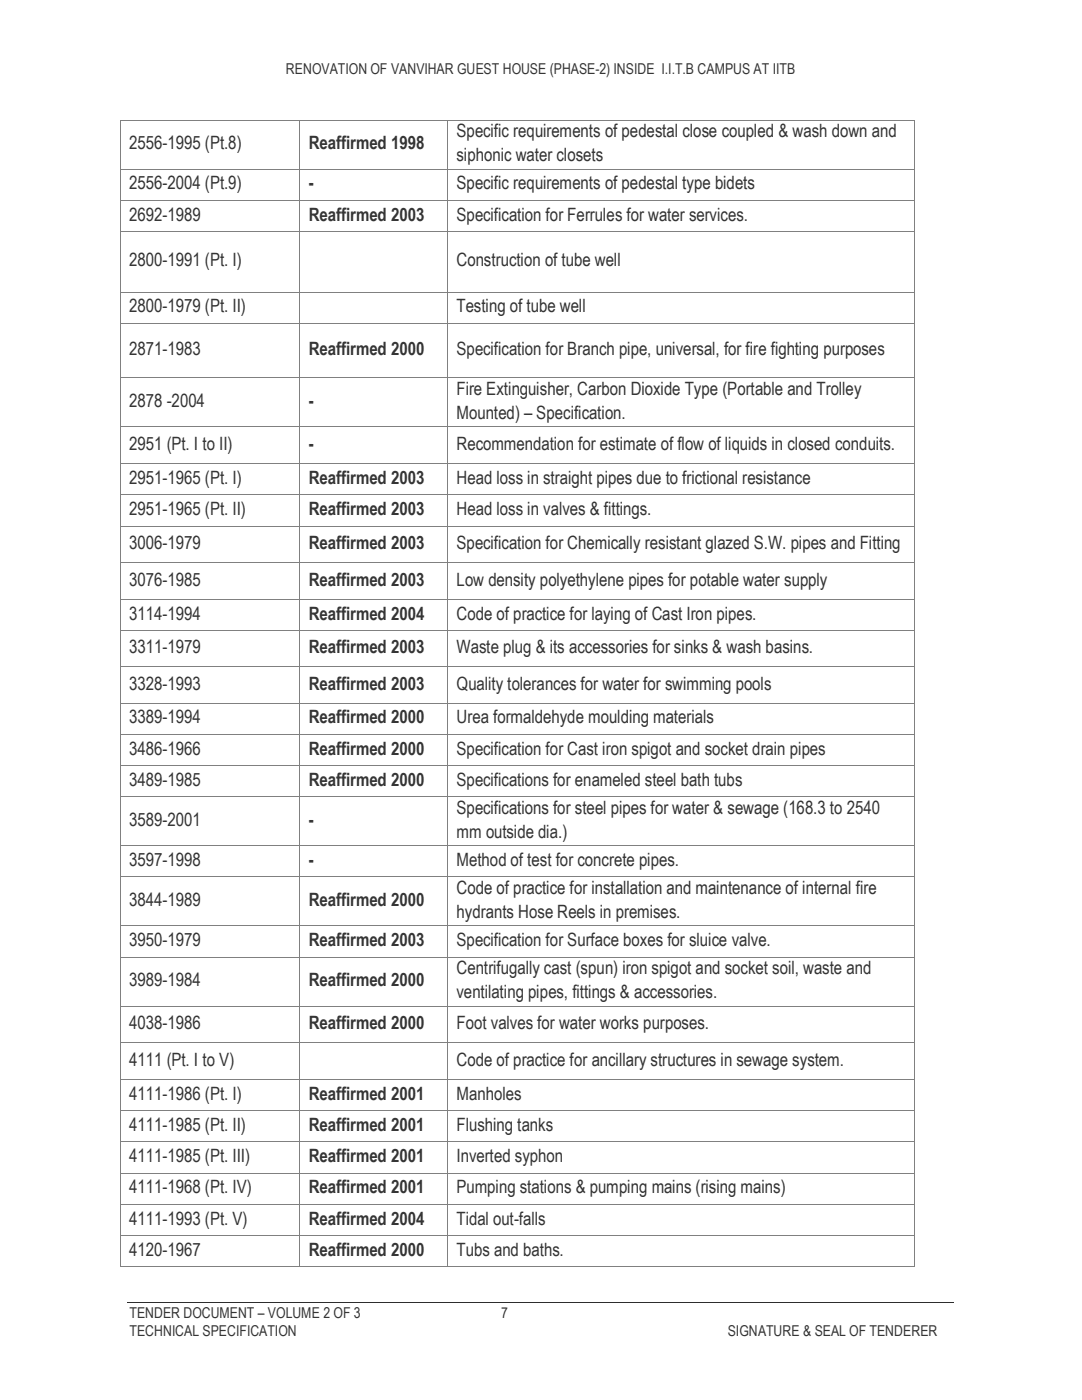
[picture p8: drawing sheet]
<svg xmlns="http://www.w3.org/2000/svg" width="216mm" height="279mm" viewBox="0 0 216 279" stroke-linecap="round" stroke-linejoin="round" font-family="sans-serif">
<defs><g id="words">
<g font-size="3.7" fill="#333">
<text x="25.8" y="29.8">2556-1995 (Pt.8)</text>
<text x="61.6" y="29.8">Reaffirmed 1998</text>
<text x="91.1" y="27.4">Specific requirements of pedestal close coupled &amp; wash down and</text>
<text x="91.1" y="32.2">siphonic water closets</text>
<text x="25.8" y="37.8">2556-2004 (Pt.9)</text>
<text x="61.6" y="37.8">-</text>
<text x="91.1" y="37.8">Specific requirements of pedestal type bidets</text>
<text x="25.8" y="44">2692-1989</text>
<text x="61.6" y="44">Reaffirmed 2003</text>
<text x="91.1" y="44">Specification for Ferrules for water services.</text>
<text x="25.8" y="53.2">2800-1991 (Pt. I)</text>
<text x="91.1" y="53.2">Construction of tube well</text>
<text x="25.8" y="62.3">2800-1979 (Pt. II)</text>
<text x="91.1" y="62.3">Testing of tube well</text>
<text x="25.8" y="70.9">2871-1983</text>
<text x="61.6" y="70.9">Reaffirmed 2000</text>
<text x="91.1" y="70.9">Specification for Branch pipe, universal, for fire fighting purposes</text>
<text x="25.8" y="81.2">2878 -2004</text>
<text x="61.6" y="81.2">-</text>
<text x="91.1" y="78.8">Fire Extinguisher, Carbon Dioxide Type (Portable and Trolley</text>
<text x="91.1" y="83.7">Mounted) – Specification.</text>
<text x="25.8" y="89.8">2951 (Pt. I to II)</text>
<text x="61.6" y="89.8">-</text>
<text x="91.1" y="89.8">Recommendation for estimate of flow of liquids in closed conduits.</text>
<text x="25.8" y="96.6">2951-1965 (Pt. I)</text>
<text x="61.6" y="96.6">Reaffirmed 2003</text>
<text x="91.1" y="96.6">Head loss in straight pipes due to frictional resistance</text>
<text x="25.8" y="102.8">2951-1965 (Pt. II)</text>
<text x="61.6" y="102.8">Reaffirmed 2003</text>
<text x="91.1" y="102.8">Head loss in valves &amp; fittings.</text>
<text x="25.8" y="109.6">3006-1979</text>
<text x="61.6" y="109.6">Reaffirmed 2003</text>
<text x="91.1" y="109.6">Specification for Chemically resistant glazed S.W. pipes and Fitting</text>
<text x="25.8" y="116.9">3076-1985</text>
<text x="61.6" y="116.9">Reaffirmed 2003</text>
<text x="91.1" y="116.9">Low density polyethylene pipes for potable water supply</text>
<text x="25.8" y="123.7">3114-1994</text>
<text x="61.6" y="123.7">Reaffirmed 2004</text>
<text x="91.1" y="123.7">Code of practice for laying of Cast Iron pipes.</text>
<text x="25.8" y="130.3">3311-1979</text>
<text x="61.6" y="130.3">Reaffirmed 2003</text>
<text x="91.1" y="130.3">Waste plug &amp; its accessories for sinks &amp; wash basins.</text>
<text x="25.8" y="137.6">3328-1993</text>
<text x="61.6" y="137.6">Reaffirmed 2003</text>
<text x="91.1" y="137.6">Quality tolerances for water for swimming pools</text>
<text x="25.8" y="144.4">3389-1994</text>
<text x="61.6" y="144.4">Reaffirmed 2000</text>
<text x="91.1" y="144.4">Urea formaldehyde moulding materials</text>
<text x="25.8" y="150.6">3486-1966</text>
<text x="61.6" y="150.6">Reaffirmed 2000</text>
<text x="91.1" y="150.6">Specification for Cast iron spigot and socket drain pipes</text>
<text x="25.8" y="156.8">3489-1985</text>
<text x="61.6" y="156.8">Reaffirmed 2000</text>
<text x="91.1" y="156.8">Specifications for enameled steel bath tubs</text>
<text x="25.8" y="164.8">3589-2001</text>
<text x="61.6" y="164.8">-</text>
<text x="91.1" y="162.4">Specifications for steel pipes for water &amp; sewage (168.3 to 2540</text>
<text x="91.1" y="167.2">mm outside dia.)</text>
<text x="25.8" y="172.8">3597-1998</text>
<text x="61.6" y="172.8">-</text>
<text x="91.1" y="172.8">Method of test for concrete pipes.</text>
<text x="91.1" y="178.4">Code of practice for installation and maintenance of internal fire</text>
<text x="25.8" y="180.8">3844-1989</text>
<text x="61.6" y="180.8">Reaffirmed 2000</text>
<text x="91.1" y="183.2">hydrants Hose Reels in premises.</text>
<text x="25.8" y="188.8">3950-1979</text>
<text x="61.6" y="188.8">Reaffirmed 2003</text>
<text x="91.1" y="188.8">Specification for Surface boxes for sluice valve.</text>
<text x="25.8" y="196.8">3989-1984</text>
<text x="61.6" y="196.8">Reaffirmed 2000</text>
<text x="91.1" y="194.4">Centrifugally cast (spun) iron spigot and socket soil, waste and</text>
<text x="91.1" y="199.3">ventilating pipes, fittings &amp; accessories.</text>
<text x="25.8" y="205.4">4038-1986</text>
<text x="61.6" y="205.4">Reaffirmed 2000</text>
<text x="91.1" y="205.4">Foot valves for water works purposes.</text>
<text x="25.8" y="212.7">4111 (Pt. I to V)</text>
<text x="91.1" y="212.7">Code of practice for ancillary structures in sewage system.</text>
<text x="25.8" y="219.5">4111-1986 (Pt. I)</text>
<text x="61.6" y="219.5">Reaffirmed 2001</text>
<text x="91.1" y="219.5">Manholes</text>
<text x="25.8" y="225.7">4111-1985 (Pt. II)</text>
<text x="61.6" y="225.7">Reaffirmed 2001</text>
<text x="91.1" y="225.7">Flushing tanks</text>
<text x="25.8" y="231.9">4111-1985 (Pt. III)</text>
<text x="61.6" y="231.9">Reaffirmed 2001</text>
<text x="91.1" y="231.9">Inverted syphon</text>
<text x="25.8" y="238.2">4111-1968 (Pt. IV)</text>
<text x="61.6" y="238.2">Reaffirmed 2001</text>
<text x="91.1" y="238.2">Pumping stations &amp; pumping mains (rising mains)</text>
<text x="25.8" y="244.4">4111-1993 (Pt. V)</text>
<text x="61.6" y="244.4">Reaffirmed 2004</text>
<text x="91.1" y="244.4">Tidal out-falls</text>
<text x="25.8" y="250.6">4120-1967</text>
<text x="61.6" y="250.6">Reaffirmed 2000</text>
<text x="91.1" y="250.6">Tubs and baths.</text>
</g>
<g font-size="3" fill="#333">
<text x="57.1" y="14.7">RENOVATION OF VANVIHAR GUEST HOUSE (PHASE-2) INSIDE I.I.T.B CAMPUS AT IITB</text>
<text x="25.9" y="263.1">TENDER DOCUMENT – VOLUME 2 OF 3</text>
<text x="100" y="263.1">7</text>
<text x="25.9" y="266.6">TECHNICAL SPECIFICATION</text>
<text x="145.3" y="266.6">SIGNATURE &amp; SEAL OF TENDERER</text>
</g>
</g></defs>
<path d="M25.4 260h164.9" fill="none" stroke="#000" stroke-width=".2"/>
<path d="M23.9 23.9h.2v.1h-.2z" fill="#808080"/>
<path d="M24.1 24h35.6" fill="none" stroke="#808080" stroke-width=".2"/>
<path d="M59.7 23.9h.2v.1h-.2z" fill="#808080"/>
<path d="M59.9 24h29.3" fill="none" stroke="#808080" stroke-width=".2"/>
<path d="M89.2 23.9h.1v.1h-.1z" fill="#808080"/>
<path d="M89.3 24h93.2" fill="none" stroke="#808080" stroke-width=".2"/>
<path d="M182.5 23.9h.1v.1h-.1z" fill="#808080"/>
<path d="M24 24v9.7M59.8 24v9.7M89.2 24v9.7M182.6 24v9.7" fill="none" stroke="#808080" stroke-width=".2"/>
<path d="M23.9 33.7h.2v.1h-.2z" fill="#808080"/>
<path d="M24.1 33.7h35.6" fill="none" stroke="#808080" stroke-width=".2"/>
<path d="M59.7 33.7h.2v.1h-.2z" fill="#808080"/>
<path d="M59.9 33.7h29.3" fill="none" stroke="#808080" stroke-width=".2"/>
<path d="M89.2 33.7h.1v.1h-.1z" fill="#808080"/>
<path d="M89.3 33.7h93.2" fill="none" stroke="#808080" stroke-width=".2"/>
<path d="M182.5 33.7h.1v.1h-.1z" fill="#808080"/>
<path d="M24 33.8v6.1M59.8 33.8v6.1M89.2 33.8v6.1M182.6 33.8v6.1" fill="none" stroke="#808080" stroke-width=".2"/>
<path d="M23.9 39.9h.2v.1h-.2z" fill="#808080"/>
<path d="M24.1 40h35.6" fill="none" stroke="#808080" stroke-width=".2"/>
<path d="M59.7 39.9h.2v.1h-.2z" fill="#808080"/>
<path d="M59.9 40h29.3" fill="none" stroke="#808080" stroke-width=".2"/>
<path d="M89.2 39.9h.1v.1h-.1z" fill="#808080"/>
<path d="M89.3 40h93.2" fill="none" stroke="#808080" stroke-width=".2"/>
<path d="M182.5 39.9h.1v.1h-.1z" fill="#808080"/>
<path d="M24 40v6.1M59.8 40v6.1M89.2 40v6.1M182.6 40v6.1" fill="none" stroke="#808080" stroke-width=".2"/>
<path d="M23.9 46.1h.2v.2h-.2z" fill="#808080"/>
<path d="M24.1 46.2h35.6" fill="none" stroke="#808080" stroke-width=".2"/>
<path d="M59.7 46.1h.2v.2h-.2z" fill="#808080"/>
<path d="M59.9 46.2h29.3" fill="none" stroke="#808080" stroke-width=".2"/>
<path d="M89.2 46.1h.1v.2h-.1z" fill="#808080"/>
<path d="M89.3 46.2h93.2" fill="none" stroke="#808080" stroke-width=".2"/>
<path d="M182.5 46.1h.1v.2h-.1z" fill="#808080"/>
<path d="M24 46.3v11.9M59.8 46.3v11.9M89.2 46.3v11.9M182.6 46.3v11.9" fill="none" stroke="#808080" stroke-width=".2"/>
<path d="M23.9 58.2h.2v.2h-.2z" fill="#808080"/>
<path d="M24.1 58.3h35.6" fill="none" stroke="#808080" stroke-width=".2"/>
<path d="M59.7 58.2h.2v.2h-.2z" fill="#808080"/>
<path d="M59.9 58.3h29.3" fill="none" stroke="#808080" stroke-width=".2"/>
<path d="M89.2 58.2h.1v.2h-.1z" fill="#808080"/>
<path d="M89.3 58.3h93.2" fill="none" stroke="#808080" stroke-width=".2"/>
<path d="M182.5 58.2h.1v.2h-.1z" fill="#808080"/>
<path d="M24 58.4v6M59.8 58.4v6M89.2 58.4v6M182.6 58.4v6" fill="none" stroke="#808080" stroke-width=".2"/>
<path d="M23.9 64.4h.2v.2h-.2z" fill="#808080"/>
<path d="M24.1 64.5h35.6" fill="none" stroke="#808080" stroke-width=".2"/>
<path d="M59.7 64.4h.2v.2h-.2z" fill="#808080"/>
<path d="M59.9 64.5h29.3" fill="none" stroke="#808080" stroke-width=".2"/>
<path d="M89.2 64.4h.1v.2h-.1z" fill="#808080"/>
<path d="M89.3 64.5h93.2" fill="none" stroke="#808080" stroke-width=".2"/>
<path d="M182.5 64.4h.1v.2h-.1z" fill="#808080"/>
<path d="M24 64.6v10.7M59.8 64.6v10.7M89.2 64.6v10.7M182.6 64.6v10.7" fill="none" stroke="#808080" stroke-width=".2"/>
<path d="M23.9 75.3h.2v.2h-.2z" fill="#808080"/>
<path d="M24.1 75.4h35.6" fill="none" stroke="#808080" stroke-width=".2"/>
<path d="M59.7 75.3h.2v.2h-.2z" fill="#808080"/>
<path d="M59.9 75.4h29.3" fill="none" stroke="#808080" stroke-width=".2"/>
<path d="M89.2 75.3h.1v.2h-.1z" fill="#808080"/>
<path d="M89.3 75.4h93.2" fill="none" stroke="#808080" stroke-width=".2"/>
<path d="M182.5 75.3h.1v.2h-.1z" fill="#808080"/>
<path d="M24 75.5v9.6M59.8 75.5v9.6M89.2 75.5v9.6M182.6 75.5v9.6" fill="none" stroke="#808080" stroke-width=".2"/>
<path d="M23.9 85.1h.2v.2h-.2z" fill="#808080"/>
<path d="M24.1 85.2h35.6" fill="none" stroke="#808080" stroke-width=".2"/>
<path d="M59.7 85.1h.2v.2h-.2z" fill="#808080"/>
<path d="M59.9 85.2h29.3" fill="none" stroke="#808080" stroke-width=".2"/>
<path d="M89.2 85.1h.1v.2h-.1z" fill="#808080"/>
<path d="M89.3 85.2h93.2" fill="none" stroke="#808080" stroke-width=".2"/>
<path d="M182.5 85.1l.1 .2z" fill="#808080"/>
<path d="M24 85.3v7.2M59.8 85.3v7.2M89.2 85.3v7.2M182.6 85.3v7.2" fill="none" stroke="#808080" stroke-width=".2"/>
<path d="M23.9 92.5h.2v.1h-.2z" fill="#808080"/>
<path d="M24.1 92.5h35.6" fill="none" stroke="#808080" stroke-width=".2"/>
<path d="M59.7 92.5h.2v.1h-.2z" fill="#808080"/>
<path d="M59.9 92.5h29.3" fill="none" stroke="#808080" stroke-width=".2"/>
<path d="M89.2 92.5h.1v.1h-.1z" fill="#808080"/>
<path d="M89.3 92.5h93.2" fill="none" stroke="#808080" stroke-width=".2"/>
<path d="M182.5 92.5l.1 .1z" fill="#808080"/>
<path d="M24 92.6v6M59.8 92.6v6M89.2 92.6v6M182.6 92.6v6" fill="none" stroke="#808080" stroke-width=".2"/>
<path d="M23.9 98.6h.2v.2h-.2z" fill="#808080"/>
<path d="M24.1 98.7h35.6" fill="none" stroke="#808080" stroke-width=".2"/>
<path d="M59.7 98.6h.2v.2h-.2z" fill="#808080"/>
<path d="M59.9 98.7h29.3" fill="none" stroke="#808080" stroke-width=".2"/>
<path d="M89.2 98.6h.1v.2h-.1z" fill="#808080"/>
<path d="M89.3 98.7h93.2" fill="none" stroke="#808080" stroke-width=".2"/>
<path d="M182.5 98.6h.1v.2h-.1z" fill="#808080"/>
<path d="M24 98.8v6.1M59.8 98.8v6.1M89.2 98.8v6.1M182.6 98.8v6.1" fill="none" stroke="#808080" stroke-width=".2"/>
<path d="M23.9 104.9h.2v.2h-.2z" fill="#808080"/>
<path d="M24.1 105h35.6" fill="none" stroke="#808080" stroke-width=".2"/>
<path d="M59.7 104.9h.2v.2h-.2z" fill="#808080"/>
<path d="M59.9 105h29.3" fill="none" stroke="#808080" stroke-width=".2"/>
<path d="M89.2 104.9h.1v.2h-.1z" fill="#808080"/>
<path d="M89.3 105h93.2" fill="none" stroke="#808080" stroke-width=".2"/>
<path d="M182.5 104.9h.1v.2h-.1z" fill="#808080"/>
<path d="M24 105.1v7.1M59.8 105.1v7.1M89.2 105.1v7.1M182.6 105.1v7.1" fill="none" stroke="#808080" stroke-width=".2"/>
<path d="M23.9 112.2h.2v.2h-.2z" fill="#808080"/>
<path d="M24.1 112.3h35.6" fill="none" stroke="#808080" stroke-width=".2"/>
<path d="M59.7 112.2h.2v.2h-.2z" fill="#808080"/>
<path d="M59.9 112.3h29.3" fill="none" stroke="#808080" stroke-width=".2"/>
<path d="M89.2 112.2h.1v.2h-.1z" fill="#808080"/>
<path d="M89.3 112.3h93.2" fill="none" stroke="#808080" stroke-width=".2"/>
<path d="M182.5 112.2h.1v.2h-.1z" fill="#808080"/>
<path d="M24 112.4v7.1M59.8 112.4v7.1M89.2 112.4v7.1M182.6 112.4v7.1" fill="none" stroke="#808080" stroke-width=".2"/>
<path d="M23.9 119.5h.2v.2h-.2z" fill="#808080"/>
<path d="M24.1 119.6h35.6" fill="none" stroke="#808080" stroke-width=".2"/>
<path d="M59.7 119.5h.2v.2h-.2z" fill="#808080"/>
<path d="M59.9 119.6h29.3" fill="none" stroke="#808080" stroke-width=".2"/>
<path d="M89.2 119.5h.1v.2h-.1z" fill="#808080"/>
<path d="M89.3 119.6h93.2" fill="none" stroke="#808080" stroke-width=".2"/>
<path d="M182.5 119.5h.1v.2h-.1z" fill="#808080"/>
<path d="M24 119.7v6M59.8 119.7v6M89.2 119.7v6M182.6 119.7v6" fill="none" stroke="#808080" stroke-width=".2"/>
<path d="M23.9 125.7h.2v.2h-.2z" fill="#808080"/>
<path d="M24.1 125.8h35.6" fill="none" stroke="#808080" stroke-width=".2"/>
<path d="M59.7 125.7h.2v.2h-.2z" fill="#808080"/>
<path d="M59.9 125.8h29.3" fill="none" stroke="#808080" stroke-width=".2"/>
<path d="M89.2 125.7h.1v.2h-.1z" fill="#808080"/>
<path d="M89.3 125.8h93.2" fill="none" stroke="#808080" stroke-width=".2"/>
<path d="M182.5 125.7h.1v.2h-.1z" fill="#808080"/>
<path d="M24 125.9v7M59.8 125.9v7M89.2 125.9v7M182.6 125.9v7" fill="none" stroke="#808080" stroke-width=".2"/>
<path d="M23.9 132.9h.2v.2h-.2z" fill="#808080"/>
<path d="M24.1 133h35.6" fill="none" stroke="#808080" stroke-width=".2"/>
<path d="M59.7 132.9h.2v.2h-.2z" fill="#808080"/>
<path d="M59.9 133h29.3" fill="none" stroke="#808080" stroke-width=".2"/>
<path d="M89.2 132.9h.1v.2h-.1z" fill="#808080"/>
<path d="M89.3 133h93.2" fill="none" stroke="#808080" stroke-width=".2"/>
<path d="M182.5 132.9l.1 .2z" fill="#808080"/>
<path d="M24 133.1v7.2M59.8 133.1v7.2M89.2 133.1v7.2M182.6 133.1v7.2" fill="none" stroke="#808080" stroke-width=".2"/>
<path d="M23.9 140.3h.2v.1h-.2z" fill="#808080"/>
<path d="M24.1 140.3h35.6" fill="none" stroke="#808080" stroke-width=".2"/>
<path d="M59.7 140.3h.2v.1h-.2z" fill="#808080"/>
<path d="M59.9 140.3h29.3" fill="none" stroke="#808080" stroke-width=".2"/>
<path d="M89.2 140.3h.1v.1h-.1z" fill="#808080"/>
<path d="M89.3 140.3h93.2" fill="none" stroke="#808080" stroke-width=".2"/>
<path d="M182.5 140.3l.1 .1z" fill="#808080"/>
<path d="M24 140.4v6.1M59.8 140.4v6.1M89.2 140.4v6.1M182.6 140.4v6.1" fill="none" stroke="#808080" stroke-width=".2"/>
<path d="M23.9 146.5h.2v.1h-.2z" fill="#808080"/>
<path d="M24.1 146.6h35.6" fill="none" stroke="#808080" stroke-width=".2"/>
<path d="M59.7 146.5h.2v.1h-.2z" fill="#808080"/>
<path d="M59.9 146.6h29.3" fill="none" stroke="#808080" stroke-width=".2"/>
<path d="M89.2 146.5h.1v.1h-.1z" fill="#808080"/>
<path d="M89.3 146.6h93.2" fill="none" stroke="#808080" stroke-width=".2"/>
<path d="M182.5 146.5h.1v.1h-.1z" fill="#808080"/>
<path d="M24 146.6v6.1M59.8 146.6v6.1M89.2 146.6v6.1M182.6 146.6v6.1" fill="none" stroke="#808080" stroke-width=".2"/>
<path d="M23.9 152.7h.2v.2h-.2z" fill="#808080"/>
<path d="M24.1 152.8h35.6" fill="none" stroke="#808080" stroke-width=".2"/>
<path d="M59.7 152.7h.2v.2h-.2z" fill="#808080"/>
<path d="M59.9 152.8h29.3" fill="none" stroke="#808080" stroke-width=".2"/>
<path d="M89.2 152.7h.1v.2h-.1z" fill="#808080"/>
<path d="M89.3 152.8h93.2" fill="none" stroke="#808080" stroke-width=".2"/>
<path d="M182.5 152.7h.1v.2h-.1z" fill="#808080"/>
<path d="M24 152.9v6M59.8 152.9v6M89.2 152.9v6M182.6 152.9v6" fill="none" stroke="#808080" stroke-width=".2"/>
<path d="M23.9 158.9h.2v.1h-.2z" fill="#808080"/>
<path d="M24.1 159h35.6" fill="none" stroke="#808080" stroke-width=".2"/>
<path d="M59.7 158.9h.2v.1h-.2z" fill="#808080"/>
<path d="M59.9 159h29.3" fill="none" stroke="#808080" stroke-width=".2"/>
<path d="M89.2 158.9h.1v.1h-.1z" fill="#808080"/>
<path d="M89.3 159h93.2" fill="none" stroke="#808080" stroke-width=".2"/>
<path d="M182.5 158.9h.1v.1h-.1z" fill="#808080"/>
<path d="M24 159v9.7M59.8 159v9.7M89.2 159v9.7M182.6 159v9.7" fill="none" stroke="#808080" stroke-width=".2"/>
<path d="M23.9 168.7h.2v.1h-.2z" fill="#808080"/>
<path d="M24.1 168.8h35.6" fill="none" stroke="#808080" stroke-width=".2"/>
<path d="M59.7 168.7h.2v.1h-.2z" fill="#808080"/>
<path d="M59.9 168.8h29.3" fill="none" stroke="#808080" stroke-width=".2"/>
<path d="M89.2 168.7h.1v.1h-.1z" fill="#808080"/>
<path d="M89.3 168.8h93.2" fill="none" stroke="#808080" stroke-width=".2"/>
<path d="M182.5 168.7l.1 .1z" fill="#808080"/>
<path d="M24 168.8v6.1M59.8 168.8v6.1M89.2 168.8v6.1M182.6 168.8v6.1" fill="none" stroke="#808080" stroke-width=".2"/>
<path d="M23.9 174.9h.2v.1h-.2z" fill="#808080"/>
<path d="M24.1 175h35.6" fill="none" stroke="#808080" stroke-width=".2"/>
<path d="M59.7 174.9h.2v.1h-.2z" fill="#808080"/>
<path d="M59.9 175h29.3" fill="none" stroke="#808080" stroke-width=".2"/>
<path d="M89.2 174.9h.1v.1h-.1z" fill="#808080"/>
<path d="M89.3 175h93.2" fill="none" stroke="#808080" stroke-width=".2"/>
<path d="M182.5 174.9h.1v.1h-.1z" fill="#808080"/>
<path d="M24 175v9.7M59.8 175v9.7M89.2 175v9.7M182.6 175v9.7" fill="none" stroke="#808080" stroke-width=".2"/>
<path d="M23.9 184.7h.2v.1h-.2z" fill="#808080"/>
<path d="M24.1 184.8h35.6" fill="none" stroke="#808080" stroke-width=".2"/>
<path d="M59.7 184.7h.2v.1h-.2z" fill="#808080"/>
<path d="M59.9 184.8h29.3" fill="none" stroke="#808080" stroke-width=".2"/>
<path d="M89.2 184.7h.1v.1h-.1z" fill="#808080"/>
<path d="M89.3 184.8h93.2" fill="none" stroke="#808080" stroke-width=".2"/>
<path d="M182.5 184.7l.1 .1z" fill="#808080"/>
<path d="M24 184.8v6.1M59.8 184.8v6.1M89.2 184.8v6.1M182.6 184.8v6.1" fill="none" stroke="#808080" stroke-width=".2"/>
<path d="M23.9 190.9h.2v.2h-.2z" fill="#808080"/>
<path d="M24.1 191h35.6" fill="none" stroke="#808080" stroke-width=".2"/>
<path d="M59.7 190.9h.2v.2h-.2z" fill="#808080"/>
<path d="M59.9 191h29.3" fill="none" stroke="#808080" stroke-width=".2"/>
<path d="M89.2 190.9h.1v.2h-.1z" fill="#808080"/>
<path d="M89.3 191h93.2" fill="none" stroke="#808080" stroke-width=".2"/>
<path d="M182.5 190.9h.1v.2h-.1z" fill="#808080"/>
<path d="M24 191.1v9.6M59.8 191.1v9.6M89.2 191.1v9.6M182.6 191.1v9.6" fill="none" stroke="#808080" stroke-width=".2"/>
<path d="M23.9 200.7h.2v.2h-.2z" fill="#808080"/>
<path d="M24.1 200.8h35.6" fill="none" stroke="#808080" stroke-width=".2"/>
<path d="M59.7 200.7h.2v.2h-.2z" fill="#808080"/>
<path d="M59.9 200.8h29.3" fill="none" stroke="#808080" stroke-width=".2"/>
<path d="M89.2 200.7h.1v.2h-.1z" fill="#808080"/>
<path d="M89.3 200.8h93.2" fill="none" stroke="#808080" stroke-width=".2"/>
<path d="M182.5 200.7h.1v.2h-.1z" fill="#808080"/>
<path d="M24 200.9v7.1M59.8 200.9v7.1M89.2 200.9v7.1M182.6 200.9v7.1" fill="none" stroke="#808080" stroke-width=".2"/>
<path d="M23.9 208h.2v.2h-.2z" fill="#808080"/>
<path d="M24.1 208.1h35.6" fill="none" stroke="#808080" stroke-width=".2"/>
<path d="M59.7 208h.2v.2h-.2z" fill="#808080"/>
<path d="M59.9 208.1h29.3" fill="none" stroke="#808080" stroke-width=".2"/>
<path d="M89.2 208h.1v.2h-.1z" fill="#808080"/>
<path d="M89.3 208.1h93.2" fill="none" stroke="#808080" stroke-width=".2"/>
<path d="M182.5 208h.1v.2h-.1z" fill="#808080"/>
<path d="M24 208.2v7.1M59.8 208.2v7.1M89.2 208.2v7.1M182.6 208.2v7.1" fill="none" stroke="#808080" stroke-width=".2"/>
<path d="M23.9 215.3h.2v.2h-.2z" fill="#808080"/>
<path d="M24.1 215.4h35.6" fill="none" stroke="#808080" stroke-width=".2"/>
<path d="M59.7 215.3h.2v.2h-.2z" fill="#808080"/>
<path d="M59.9 215.4h29.3" fill="none" stroke="#808080" stroke-width=".2"/>
<path d="M89.2 215.3h.1v.2h-.1z" fill="#808080"/>
<path d="M89.3 215.4h93.2" fill="none" stroke="#808080" stroke-width=".2"/>
<path d="M182.5 215.3h.1v.2h-.1z" fill="#808080"/>
<path d="M24 215.5v6.1M59.8 215.5v6.1M89.2 215.5v6.1M182.6 215.5v6.1" fill="none" stroke="#808080" stroke-width=".2"/>
<path d="M23.9 221.6h.2v.1h-.2z" fill="#808080"/>
<path d="M24.1 221.7h35.6" fill="none" stroke="#808080" stroke-width=".2"/>
<path d="M59.7 221.6h.2v.1h-.2z" fill="#808080"/>
<path d="M59.9 221.7h29.3" fill="none" stroke="#808080" stroke-width=".2"/>
<path d="M89.2 221.6h.1v.1h-.1z" fill="#808080"/>
<path d="M89.3 221.7h93.2" fill="none" stroke="#808080" stroke-width=".2"/>
<path d="M182.5 221.6h.1v.1h-.1z" fill="#808080"/>
<path d="M24 221.7v6.1M59.8 221.7v6.1M89.2 221.7v6.1M182.6 221.7v6.1" fill="none" stroke="#808080" stroke-width=".2"/>
<path d="M23.9 227.8h.2v.2h-.2z" fill="#808080"/>
<path d="M24.1 227.9h35.6" fill="none" stroke="#808080" stroke-width=".2"/>
<path d="M59.7 227.8h.2v.2h-.2z" fill="#808080"/>
<path d="M59.9 227.9h29.3" fill="none" stroke="#808080" stroke-width=".2"/>
<path d="M89.2 227.8h.1v.2h-.1z" fill="#808080"/>
<path d="M89.3 227.9h93.2" fill="none" stroke="#808080" stroke-width=".2"/>
<path d="M182.5 227.8l.1 .2z" fill="#808080"/>
<path d="M24 228v6M59.8 228v6M89.2 228v6M182.6 228v6" fill="none" stroke="#808080" stroke-width=".2"/>
<path d="M23.9 234h.2v.2h-.2z" fill="#808080"/>
<path d="M24.1 234.1h35.6" fill="none" stroke="#808080" stroke-width=".2"/>
<path d="M59.7 234h.2v.2h-.2z" fill="#808080"/>
<path d="M59.9 234.1h29.3" fill="none" stroke="#808080" stroke-width=".2"/>
<path d="M89.2 234h.1v.2h-.1z" fill="#808080"/>
<path d="M89.3 234.1h93.2" fill="none" stroke="#808080" stroke-width=".2"/>
<path d="M182.5 234h.1v.2h-.1z" fill="#808080"/>
<path d="M24 234.2v6M59.8 234.2v6M89.2 234.2v6M182.6 234.2v6" fill="none" stroke="#808080" stroke-width=".2"/>
<path d="M23.9 240.2h.2v.2h-.2z" fill="#808080"/>
<path d="M24.1 240.3h35.6" fill="none" stroke="#808080" stroke-width=".2"/>
<path d="M59.7 240.2h.2v.2h-.2z" fill="#808080"/>
<path d="M59.9 240.3h29.3" fill="none" stroke="#808080" stroke-width=".2"/>
<path d="M89.2 240.2h.1v.2h-.1z" fill="#808080"/>
<path d="M89.3 240.3h93.2" fill="none" stroke="#808080" stroke-width=".2"/>
<path d="M182.5 240.2h.1v.2h-.1z" fill="#808080"/>
<path d="M24 240.4v6M59.8 240.4v6M89.2 240.4v6M182.6 240.4v6" fill="none" stroke="#808080" stroke-width=".2"/>
<path d="M23.9 246.4h.2v.2h-.2z" fill="#808080"/>
<path d="M24.1 246.5h35.6" fill="none" stroke="#808080" stroke-width=".2"/>
<path d="M59.7 246.4h.2v.2h-.2z" fill="#808080"/>
<path d="M59.9 246.5h29.3" fill="none" stroke="#808080" stroke-width=".2"/>
<path d="M89.2 246.4h.1v.2h-.1z" fill="#808080"/>
<path d="M89.3 246.5h93.2" fill="none" stroke="#808080" stroke-width=".2"/>
<path d="M182.5 246.4h.1v.2h-.1z" fill="#808080"/>
<path d="M24 246.6v6.1" fill="none" stroke="#808080" stroke-width=".2"/>
<path d="M23.9 252.7h.2v.2h-.2z" fill="#808080"/>
<path d="M24.1 252.8h35.6M59.8 246.6v6.1" fill="none" stroke="#808080" stroke-width=".2"/>
<path d="M59.7 252.7h.2v.2h-.2z" fill="#808080"/>
<path d="M59.9 252.8h29.3M89.2 246.6v6.1" fill="none" stroke="#808080" stroke-width=".2"/>
<path d="M89.2 252.7h.1v.2h-.1z" fill="#808080"/>
<path d="M89.3 252.8h93.2M182.6 246.6v6.1" fill="none" stroke="#808080" stroke-width=".2"/>
<path d="M182.5 252.7h.1v.2h-.1z" fill="#808080"/>
<use href="#words"/>
</svg>
